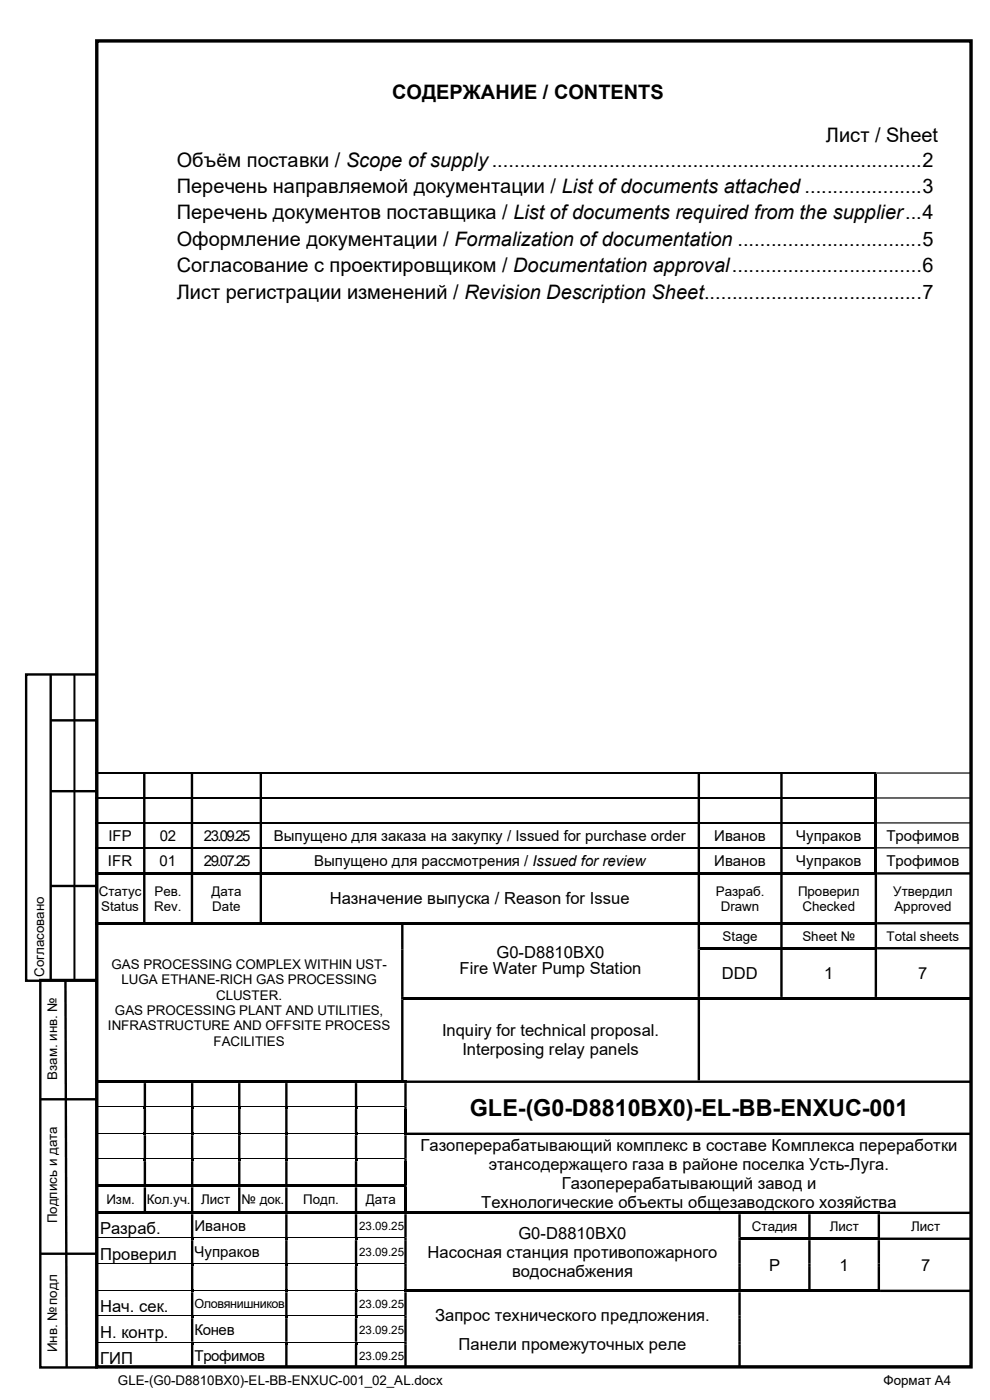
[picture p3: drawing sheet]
<svg xmlns="http://www.w3.org/2000/svg" width="210mm" height="297mm" viewBox="0 0 210 297" stroke-linecap="round" stroke-linejoin="round" font-family="sans-serif">
<defs><g id="words">
<text font-size="5" x="99.7" y="236.8">GLE-(G0-D8810BX0)-EL-BB-ENXUC-001</text>
<g font-size="4.2">
<text x="83.2" y="21">СОДЕРЖАНИЕ / CONTENTS</text>
<text x="37.5" y="35.3">Объём поставки / Scope of supply............................................................................. 2</text>
<text x="175.2" y="30.1">Лист / Sheet</text>
<text x="37.5" y="40.9">Перечень направляемой документации / List of documents attached ..................... 3</text>
<text x="37.5" y="46.5">Перечень документов поставщика / List of documents required from the supplier... 4</text>
<text x="37.5" y="52.1">Оформление документации / Formalization of documentation ................................. 5</text>
<text x="37.5" y="57.7">Согласование с проектировщиком / Documentation approval.................................. 6</text>
<text x="37.5" y="63.3">Лист регистрации изменений / Revision Description Sheet....................................... 7</text>
</g>
<g font-size="3.5">
<text x="70" y="191.9">Назначение выпуска / Reason for Issue</text>
<text x="105.3" y="203.2">G0-D8810BX0</text>
<text x="97.5" y="206.7">Fire Water Pump Station</text>
<text x="153.2" y="207.7">DDD</text>
<text x="174.8" y="207.7">1</text>
<text x="194.8" y="207.7">7</text>
<text x="93.8" y="219.8">Inquiry for technical proposal.</text>
<text x="98.1" y="223.9">Interposing relay panels</text>
<text x="89.2" y="244.1">Газоперерабатывающий комплекс в составе Комплекса переработки</text>
<text x="103.7" y="248.2">этансодержащего газа в районе поселка Усть-Луга.</text>
<text x="102.1" y="256.3">Технологические объекты общезаводского хозяйства</text>
<text x="119.2" y="252.2">Газоперерабатывающий завод и</text>
<text x="21.3" y="261.8">Разраб.</text>
<text x="110" y="262.8">G0-D8810BX0</text>
<text x="21.3" y="267.3">Проверил</text>
<text x="90.7" y="266.8">Насосная станция противопожарного</text>
<text x="163.2" y="269.6">Р</text>
<text x="178.1" y="269.6">1</text>
<text x="195.4" y="269.6">7</text>
<text x="108.6" y="270.9">водоснабжения</text>
<text x="21.3" y="278.3">Нач. сек.</text>
<text x="92.3" y="280.2">Запрос технического предложения.</text>
<text x="21.3" y="283.9">Н. контр.</text>
<text x="97.3" y="286.3">Панели промежуточных реле</text>
<text x="21.3" y="289.4">ГИП</text>
</g>
<g font-size="3.2">
<text x="23" y="178.4">IFP</text>
<text x="33.9" y="178.4">02</text>
<text x="43.3" y="178.4">23.09.25</text>
<text x="58.1" y="178.4">Выпущено для заказа на закупку / Issued for purchase order</text>
<text x="151.5" y="178.4">Иванов</text>
<text x="168.9" y="178.4">Чупраков</text>
<text x="188.1" y="178.4">Трофимов</text>
<text x="22.9" y="183.7">IFR</text>
<text x="33.9" y="183.7">01</text>
<text x="43.3" y="183.7">29.07.25</text>
<text x="66.6" y="183.7">Выпущено для рассмотрения / Issued for review</text>
<text x="151.5" y="183.7">Иванов</text>
<text x="168.9" y="183.7">Чупраков</text>
<text x="188" y="183.7">Трофимов</text>
<text x="41.3" y="261.2">Иванов</text>
<text x="41.3" y="266.7">Чупраков</text>
<text x="41.3" y="283.3">Конев</text>
<text x="41.3" y="288.8">Трофимов</text>
</g>
<g font-size="2.8">
<text x="21" y="190">Статус</text>
<text x="32.8" y="190">Рев.</text>
<text x="44.9" y="190">Дата</text>
<text x="151.8" y="190">Разраб.</text>
<text x="169.3" y="190">Проверил</text>
<text x="189.5" y="190">Утвердил</text>
<text x="21.5" y="193.3">Status</text>
<text x="32.7" y="193.3">Rev.</text>
<text x="45" y="193.3">Date</text>
<text x="152.9" y="193.3">Drawn</text>
<text x="170.2" y="193.3">Checked</text>
<text x="189.7" y="193.3">Approved</text>
<text x="153.3" y="199.6">Stage</text>
<text x="170.2" y="199.6">Sheet №</text>
<text x="188.1" y="199.6">Total sheets</text>
<text x="9.4" y="207.3" transform="rotate(-90 9.4 207.3)">Согласовано</text>
<text x="23.7" y="205.6">GAS PROCESSING COMPLEX WITHIN UST-</text>
<text x="25.8" y="208.8">LUGA ETHANE-RICH GAS PROCESSING</text>
<text x="24.4" y="215.3">GAS PROCESSING PLANT AND UTILITIES,</text>
<text x="45.8" y="212.1">CLUSTER.</text>
<text x="22.9" y="218.6">INFRASTRUCTURE AND OFFSITE PROCESS</text>
<text x="45.3" y="221.8">FACILITIES</text>
<text x="12.1" y="229.1" transform="rotate(-90 12.1 229.1)">Взам. инв. №</text>
<text x="22.6" y="255.5">Изм.</text>
<text x="31.1" y="255.5">Кол.уч.</text>
<text x="42.7" y="255.5">Лист</text>
<text x="51.2" y="255.5">№ док.</text>
<text x="64.3" y="255.5">Подп.</text>
<text x="77.6" y="255.5">Дата</text>
<text x="12.1" y="259.5" transform="rotate(-90 12.1 259.5)">Подпись и дата</text>
<text x="159.5" y="261.1">Стадия</text>
<text x="176" y="261.1">Лист</text>
<text x="193.3" y="261.1">Лист</text>
<text x="12.1" y="286.9" transform="rotate(-90 12.1 286.9)">Инв. № подл</text>
<text x="25" y="293.8">GLE-(G0-D8810BX0)-EL-BB-ENXUC-001_02_AL.docx</text>
<text x="187.5" y="293.8">Формат А4</text>
</g>
<text font-size="2.7" x="41.3" y="277.6">Оловянишников</text>
<g font-size="2.5">
<text x="76.2" y="261">23.09.25</text>
<text x="76.2" y="266.5">23.09.25</text>
<text x="76.2" y="277.5">23.09.25</text>
<text x="76.2" y="283">23.09.25</text>
<text x="76.2" y="288.6">23.09.25</text>
</g>
</g></defs>
<path d="M20.5 8.7h185.5v281.3h-185.5z" fill="none" stroke="#000" stroke-width=".72" stroke-linecap="butt"/>
<path d="M5.5 143.1h15v65h-15zM10.7 152.8h10M10.8 143.1v65M10.7 167.9h10M10.8 188h10M8.6 207.9h11.9v82.2h-11.9zM13.9 207.9l.2 82.1M8.7 233.2h12M8.5 266h12" fill="none" stroke="#000" stroke-width=".51"/>
<path d="M15.8 143.1v65" fill="none" stroke="#000" stroke-width=".42"/>
<g fill="#000">
<path d="M185.5 164.1h.6v5.1h-.6zM185.5 169.4h.6v5.1h-.6zM185.5 174.7h.6v5h-.6zM20.3 195.6h.3v.6h-.3zM30.4 185h.5v.6h-.5zM30.9 185h9.6v.5h-9.6zM40.5 185h.5v.6h-.5zM41 185h14.1v.5h-14.1zM55.1 185h.5v.6h-.5zM55.6 185h92.4v.5h-92.4zM55.6 195.6h29.5v.5h-29.5zM85.6 195.6h62.4v.5h-62.4z"/>
<path d="M148 185h.5v.6h-.5zM148 195.6h.5v.6h-.5zM148.5 185h17v.5h-17zM148.5 195.6h17v.5h-17zM165.5 185h.5v.6h-.5zM165.5 195.6h.5v.6h-.5zM166 185h19.5v.5h-19.5zM166 195.6h19.5v.5h-19.5zM185.5 180h.6v5h-.6zM185.5 185h.6v.6h-.6zM185.5 195.6h.6v.6h-.6zM85.6 211.5h62.4v.5h-62.4z"/>
<path d="M148 211.5h.5v.5h-.5zM148.5 200.9h17v.5h-17zM165.5 200.9h.5v.6h-.5zM166 200.9h19.5v.5h-19.5zM185.5 200.9h.6v.6h-.6zM20.7 229.2h9.8v.5h-9.8zM30.5 234.7h.5v.6h-.5zM31 229.2h9.5v.5h-9.5zM40.5 234.7h.5v.6h-.5zM41 229.2h9.5v.5h-9.5zM50.5 234.7h.5v.6h-.5zM51 229.2h9.5v.5h-9.5z"/>
<path d="M60.5 234.7h.5v.6h-.5zM61 229.2h14.3v.5h-14.3zM75.3 234.7h.5v.6h-.5zM75.8 229.2h10v.5h-10zM85.8 235.3h.5v5h-.5zM20.7 251.3h9.8v.5h-9.8zM30.5 240.3h.5v.5h-.5zM30.5 245.8h.5v.5h-.5zM30.5 251.3h.5v.6h-.5zM31 251.3h9.5v.5h-9.5zM31 257h9.5v.6h-9.5zM40.5 240.3h.5v.5h-.5z"/>
<path d="M40.5 245.8h.5v.5h-.5zM40.5 251.3h.5v.6h-.5zM40.5 257h.5v.6h-.5zM41 251.3h9.5v.5h-9.5zM50.5 240.3h.5v.5h-.5zM50.5 245.8h.5v.5h-.5zM50.5 251.3h.5v.6h-.5zM51 251.3h9.5v.5h-9.5zM51 257h9.5v.6h-9.5zM60.5 240.3h.5v.5h-.5zM60.5 245.8h.5v.5h-.5zM60.5 251.3h.5v.6h-.5z"/>
<path d="M60.5 257h.5v.6h-.5zM61 251.3h14.3v.5h-14.3zM61 257h14.3v.6h-14.3zM75.3 240.3h.5v.5h-.5zM75.3 245.8h.5v.5h-.5zM75.3 251.3h.5v.6h-.5zM75.3 257h.5v.6h-.5zM75.8 251.3h10v.5h-10zM75.8 257h10v.6h-10zM85.8 240.3h.5v.5h-.5zM85.8 246.3h.5v5h-.5zM85.8 251.9h.5v5.1h-.5z"/>
<path d="M85.8 257h.5v.6h-.5zM86.3 257h70.3v.6h-70.3zM157.1 257h14.4v.6h-14.4zM172 257h14.2v.6h-14.2zM40.5 262.6h.5v.5h-.5zM40.5 268.1h.5v.5h-.5zM40.5 273.6h.5v.6h-.5zM40.5 279.1h.5v.6h-.5zM60.5 262.6h.5v.5h-.5zM60.5 268.1h.5v.5h-.5zM60.5 273.6h.5v.6h-.5zM60.5 279.1h.5v.6h-.5z"/>
<path d="M75.3 262.6h.5v.5h-.5zM75.3 268.1h.5v.5h-.5zM75.3 273.6h.5v.6h-.5zM75.3 279.1h.5v.6h-.5zM85.8 273.6h.5v.6h-.5zM86.3 273.6h70.3v.5h-70.3zM156.6 273.6h.5v.6h-.5zM157.1 262.6h14.4v.5h-14.4zM171.4 262.6h.6v.5h-.6zM172 262.6h14.2v.5h-14.2zM186.2 262.6h.5v.5h-.5zM40.5 284.6h.5v.6h-.5z"/>
<path d="M60.5 284.6h.5v.6h-.5zM75.3 284.6h.5v.6h-.5z"/>
</g>
<g fill="#000">
<path d="M185.8 163.9h20v.2h-20zM30.4 164.1h.5v5.1h-.5zM40.5 164.1h.5v5.1h-.5zM55.1 164.1h.5v5.1h-.5zM148 164.1h.5v5.1h-.5zM165.5 164.1h.5v5.1h-.5z" fill-rule="evenodd"/>
<path d="M186.1 169.2h19.7v.2h-19.7zM30.4 169.4h.5v5.1h-.5zM40.5 169.4h.5v5.1h-.5zM55.1 169.4h.5v5.1h-.5zM148 169.4h.5v5.1h-.5zM165.5 169.4h.5v5.1h-.5z" fill-rule="evenodd"/>
<path d="M186.1 174.5h19.7v.2h-19.7zM30.4 174.7h.5v5h-.5zM40.5 174.7h.5v5h-.5zM55.1 174.7h.5v5h-.5zM148 174.7h.5v5h-.5zM165.5 174.7h.5v5h-.5z" fill-rule="evenodd"/>
<path d="M186.1 179.7h19.7v.3h-19.7zM30.4 180h.5v5h-.5zM40.5 180h.5v5h-.5zM55.1 180h.5v5h-.5zM148 180h.5v5h-.5zM165.5 180h.5v5h-.5z" fill-rule="evenodd"/>
<path d="M20.3 185h.3v.6h-.3z" fill-rule="evenodd"/>
<path d="M20.6 185h9.8v.5h-9.8z" fill-rule="evenodd"/>
<path d="M20.6 195.6h35v.5h-35z" fill-rule="evenodd"/>
<path d="M85.1 195.6h.5v.6h-.5z" fill-rule="evenodd"/>
<path d="M186.1 185h19.7v.5h-19.7zM20.3 185.6h.3v10h-.3zM30.4 185.6h.5v10h-.5zM40.5 185.6h.5v10h-.5zM55.1 185.6h.5v10h-.5zM148 185.6h.5v10h-.5zM165.5 185.6h.5v10h-.5zM185.5 185.6h.6v10h-.6z" fill-rule="evenodd"/>
<path d="M186.1 195.6h19.7v.5h-19.7zM20.3 196.2h.3v4.7h-.3zM85.1 196.2h.5v4.7h-.5zM148 196.2h.5v4.7h-.5zM165.5 196.2h.5v4.7h-.5zM185.5 196.2h.6v4.7h-.6z" fill-rule="evenodd"/>
<path d="M20.3 200.9h.3v.6h-.3zM85.1 200.9h.5v.6h-.5zM148 200.9h.5v.6h-.5z" fill-rule="evenodd"/>
<path d="M20.3 211.5h.3v.5h-.3zM85.1 211.5h.5v.5h-.5z" fill-rule="evenodd"/>
<path d="M148.5 211.5h57.4v.5h-57.4z" fill-rule="evenodd"/>
<path d="M186.1 200.9h19.7v.5h-19.7zM20.3 201.5h.3v10h-.3zM85.1 201.5h.5v10h-.5zM148 201.5h.5v10h-.5zM165.5 201.5h.5v10h-.5zM185.5 201.5h.6v10h-.6z" fill-rule="evenodd"/>
<path d="M205.7 211.5h.4v.5h-.4zM20.3 212h.3v17.2h-.3zM85.1 212h.5v17.2h-.5zM148 212h.5v17.2h-.5z" fill-rule="evenodd"/>
<path d="M30.5 229.2h.5v.6h-.5z" fill-rule="evenodd"/>
<path d="M40.5 229.2h.5v.6h-.5z" fill-rule="evenodd"/>
<path d="M50.5 229.2h.5v.6h-.5z" fill-rule="evenodd"/>
<path d="M60.5 229.2h.5v.6h-.5z" fill-rule="evenodd"/>
<path d="M75.3 229.2h.5v.6h-.5z" fill-rule="evenodd"/>
<path d="M85.8 229.2h.5v.6h-.5z" fill-rule="evenodd"/>
<path d="M85.8 234.7h.5v.6h-.5zM30.5 235.3h.5v5h-.5zM40.5 235.3h.5v5h-.5zM50.5 235.3h.5v5h-.5zM60.5 235.3h.5v5h-.5zM75.3 235.3h.5v5h-.5z" fill-rule="evenodd"/>
<path d="M86.3 229.2h119.7v.5h-119.7zM30.5 229.8h.5v4.9h-.5zM40.5 229.8h.5v4.9h-.5zM50.5 229.8h.5v4.9h-.5zM60.5 229.8h.5v4.9h-.5zM75.3 229.8h.5v4.9h-.5zM85.8 229.8h.5v4.9h-.5z" fill-rule="evenodd"/>
<path d="M20.7 257h10.3v.6h-10.3z" fill-rule="evenodd"/>
<path d="M41 257h10v.6h-10z" fill-rule="evenodd"/>
<path d="M85.8 245.8h.5v.5h-.5zM30.5 246.3h.5v5h-.5zM40.5 246.3h.5v5h-.5zM50.5 246.3h.5v5h-.5zM60.5 246.3h.5v5h-.5zM75.3 246.3h.5v5h-.5z" fill-rule="evenodd"/>
<path d="M85.8 251.3h.5v.6h-.5zM30.5 251.9h.5v5.1h-.5zM40.5 251.9h.5v5.1h-.5zM50.5 251.9h.5v5.1h-.5zM60.5 251.9h.5v5.1h-.5zM75.3 251.9h.5v5.1h-.5z" fill-rule="evenodd"/>
<path d="M86.3 240.3h119.7v.5h-119.7zM30.5 240.8h.5v5h-.5zM40.5 240.8h.5v5h-.5zM50.5 240.8h.5v5h-.5zM60.5 240.8h.5v5h-.5zM75.3 240.8h.5v5h-.5zM85.8 240.8h.5v5h-.5z" fill-rule="evenodd"/>
<path d="M156.6 257h.5v.6h-.5z" fill-rule="evenodd"/>
<path d="M171.4 257h.6v.6h-.6z" fill-rule="evenodd"/>
<path d="M186.2 257h.5v.6h-.5z" fill-rule="evenodd"/>
<path d="M186.7 257h19.3v.6h-19.3zM40.5 257.6h.5v5h-.5zM60.5 257.6h.5v5h-.5zM75.3 257.6h.5v5h-.5zM85.8 257.6h.5v5h-.5zM156.6 257.6h.5v5h-.5zM171.4 257.6h.6v5h-.6zM186.2 257.6h.5v5h-.5z" fill-rule="evenodd"/>
<path d="M85.8 262.6h.5v.5h-.5zM156.6 262.6h.5v.5h-.5z" fill-rule="evenodd"/>
<path d="M85.8 268.1h.5v.5h-.5zM156.6 268.1h.5v.5h-.5zM171.4 268.1h.6v.5h-.6zM186.2 268.1h.5v.5h-.5zM40.5 268.6h.5v5h-.5zM60.5 268.6h.5v5h-.5zM75.3 268.6h.5v5h-.5z" fill-rule="evenodd"/>
<path d="M85.8 268.6h.5v5h-.5zM156.6 268.6h.5v5h-.5zM171.4 268.6h.6v5h-.6zM186.2 268.6h.5v5h-.5z" fill-rule="evenodd"/>
<path d="M85.8 279.1h.5v.6h-.5zM156.6 279.1h.5v.6h-.5zM40.5 279.7h.5v4.9h-.5zM60.5 279.7h.5v4.9h-.5zM75.3 279.7h.5v4.9h-.5z" fill-rule="evenodd"/>
<path d="M85.8 279.7h.5v4.9h-.5zM156.6 279.7h.5v4.9h-.5z" fill-rule="evenodd"/>
<path d="M157.1 273.6h29.6v.5h-29.6z" fill-rule="evenodd"/>
<path d="M186.7 262.6h19.3v.5h-19.3zM40.5 263.1h.5v5h-.5zM60.5 263.1h.5v5h-.5zM75.3 263.1h.5v5h-.5zM85.8 263.1h.5v5h-.5zM156.6 263.1h.5v5h-.5zM171.4 263.1h.6v5h-.6zM186.2 263.1h.5v5h-.5z" fill-rule="evenodd"/>
<path d="M186.7 273.6h19.3v.5h-19.3zM40.5 274.2h.5v4.9h-.5zM60.5 274.2h.5v4.9h-.5zM75.3 274.2h.5v4.9h-.5zM85.8 274.2h.5v4.9h-.5zM156.6 274.2h.5v4.9h-.5z" fill-rule="evenodd"/>
<path d="M85.8 284.6h.5v.6h-.5zM156.6 284.6h.5v.6h-.5zM40.5 285.2h.5v5h-.5zM60.5 285.2h.5v5h-.5zM75.3 285.2h.5v5h-.5z" fill-rule="evenodd"/>
<path d="M85.8 285.2h.5v5h-.5zM156.6 285.2h.5v5h-.5z" fill-rule="evenodd"/>
</g>
<g fill="none" stroke="#000" stroke-width=".21">
<path d="M20.7 234.8h9.8M31 234.8h9.5M41 234.8h9.5M51 234.8h9.5M61 234.8h14.3M75.8 234.8h10M20.7 240.4h9.8M20.7 245.9h9.8M31 240.4h9.5M31 245.9h9.5M41 240.4h9.5M41 245.9h9.5"/>
<path d="M51 240.4h9.5M51 245.9h9.5M61 240.4h14.3M61 245.9h14.3M75.8 240.4h10M75.8 245.9h10M20.7 262.6h19.8M20.7 268.1h19.8M20.7 273.7h19.8M20.7 279.2h19.8M41 262.6h19.5M41 268.1h19.5"/>
<path d="M41 273.7h19.5M41 279.2h19.5M61 262.6h14.3M61 268.1h14.3M61 273.7h14.3M61 279.2h14.3M75.8 262.6h10M75.8 268.1h10M75.8 273.7h10M75.8 279.2h10M20.7 284.7h19.8M41 284.7h19.5"/>
<path d="M61 284.7h14.3M75.8 284.7h10"/>
</g>
<path d="M20.3 164h165.5M20.3 169.3h165.8M20.3 174.6h165.8M20.3 179.9h165.8" fill="none" stroke="#000" stroke-width=".25"/>
<use href="#words"/>
</svg>
